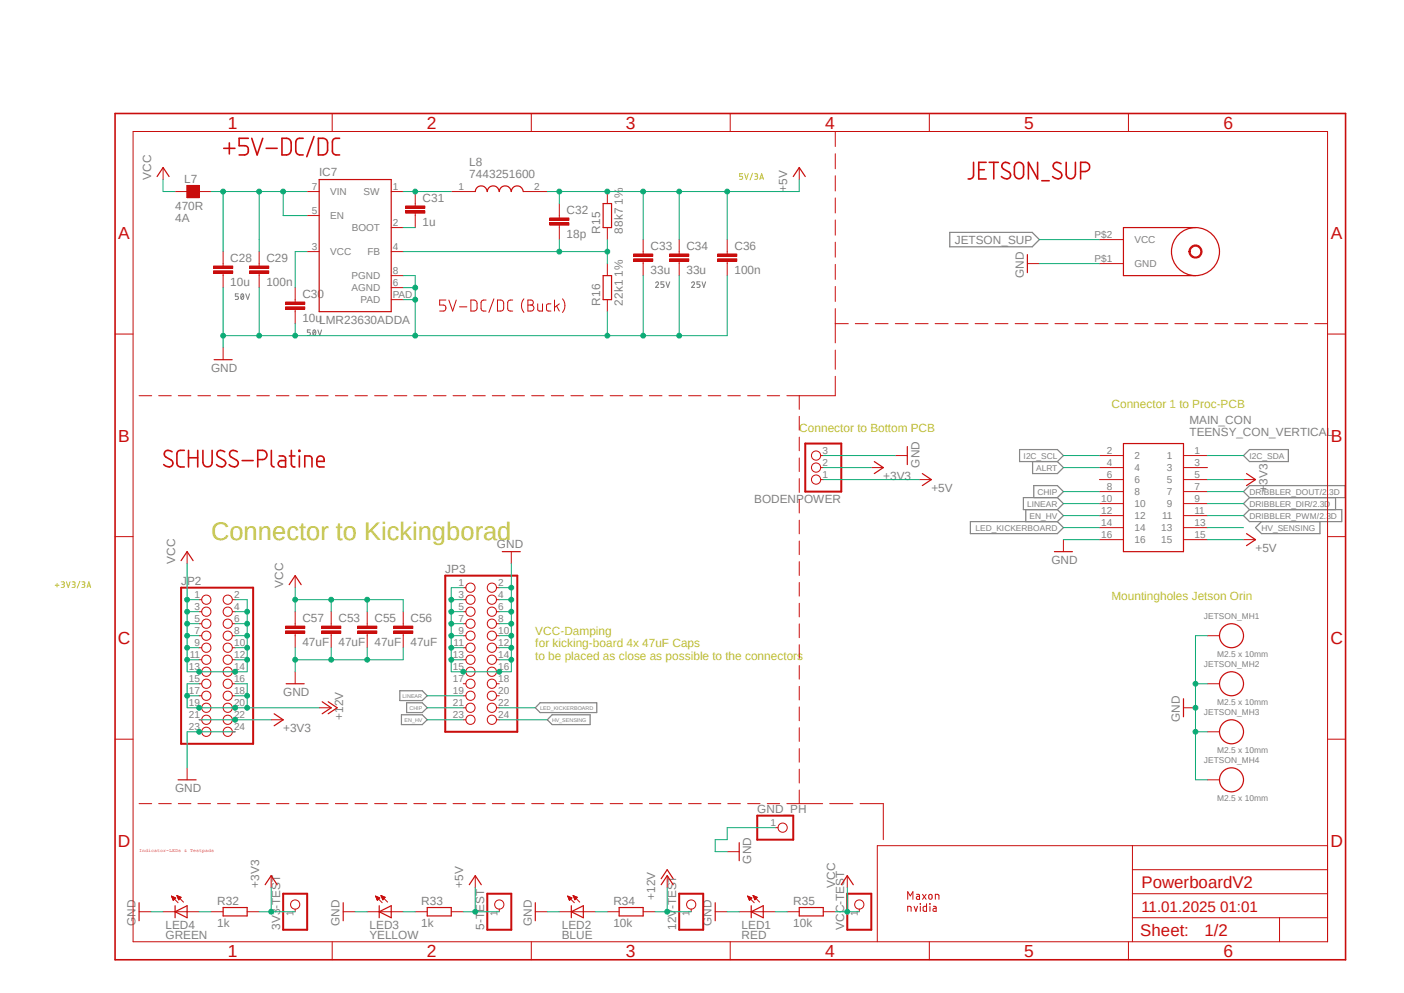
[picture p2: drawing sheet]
<svg xmlns="http://www.w3.org/2000/svg" width="297mm" height="210mm" viewBox="0 0 297 210" stroke-linecap="round" stroke-linejoin="round" font-family="sans-serif">
<defs><g id="words">
<text font-size="5.4" fill="#c8c832" x="44.7" y="114.1">Connector to Kickingborad</text>
<g font-size="3.7" fill="#c90d0c">
<text x="48.2" y="27.2">1</text>
<text x="90.3" y="27.2">2</text>
<text x="132.4" y="27.2">3</text>
<text x="174.5" y="27.2">4</text>
<text x="216.7" y="27.2">5</text>
<text x="258.8" y="27.2">6</text>
<text x="25" y="50.5">A</text>
<text x="281.5" y="50.5">A</text>
<text x="25" y="93.4">B</text>
<text x="281.5" y="93.4">B</text>
<text x="24.9" y="136.2">C</text>
<text x="281.4" y="136.2">C</text>
<text x="24.9" y="179.1">D</text>
<text x="281.4" y="179.1">D</text>
<text x="48.2" y="202.4">1</text>
<text x="90.3" y="202.4">2</text>
<text x="132.4" y="202.4">3</text>
<text x="174.5" y="202.4">4</text>
<text x="216.7" y="202.4">5</text>
<text x="258.8" y="202.4">6</text>
</g>
<g font-size="3.6" fill="#c90d0c">
<text x="241.5" y="187.8">PowerboardV2</text>
<text x="254.8" y="197.9">1/2</text>
<text x="241.2" y="198">Sheet:</text>
</g>
<text font-size="3.2" fill="#c90d0c" x="241.5" y="192.8">11.01.2025 01:01</text>
<g font-size="2.5" fill="#808080">
<text x="99.3" y="35.1">L8</text>
<text x="32" y="38" transform="rotate(-90 32 38)">VCC</text>
<text x="38.9" y="38.6">L7</text>
<text x="67.5" y="37.2">IC7</text>
<text x="99.3" y="37.6">7443251600</text>
<text x="166.5" y="40.5" transform="rotate(-90 166.5 40.5)">+5V</text>
<text x="37" y="46.9">4A</text>
<text x="37" y="44.3">470R</text>
<text x="89.4" y="47.8">1u</text>
<text x="89.4" y="42.7">C31</text>
<text x="119.8" y="45.2">C32</text>
<text x="119.8" y="50.3">18p</text>
<text x="127" y="49.4" transform="rotate(-90 127 49.4)">R15</text>
<text x="131.8" y="49.4" transform="rotate(-90 131.8 49.4)">88k7 1%</text>
<text x="137.6" y="52.8">C33</text>
<text x="145.2" y="52.8">C34</text>
<text x="155.4" y="52.8">C36</text>
<text x="202" y="51.6">JETSON_SUP</text>
<text x="48.7" y="55.4">C28</text>
<text x="56.3" y="55.4">C29</text>
<text x="137.6" y="57.9">33u</text>
<text x="145.2" y="57.9">33u</text>
<text x="155.4" y="57.9">100n</text>
<text x="216.6" y="58.8" transform="rotate(-90 216.6 58.8)">GND</text>
<text x="48.7" y="60.5">10u</text>
<text x="56.3" y="60.5">100n</text>
<text x="64" y="63">C30</text>
<text x="127" y="64.6" transform="rotate(-90 127 64.6)">R16</text>
<text x="131.8" y="64.6" transform="rotate(-90 131.8 64.6)">22k1 1%</text>
<text x="64" y="68.1">10uLMR23630ADDA</text>
<text x="44.7" y="78.6">GND</text>
<text x="251.6" y="89.7">MAIN_CON</text>
<text x="251.6" y="92.2">TEENSY_CON_VERTICAL</text>
<text x="186.9" y="101.4">+3V3</text>
<text x="194.5" y="98.9" transform="rotate(-90 194.5 98.9)">GND</text>
<text x="159.6" y="106.4">BODENPOWER</text>
<text x="197" y="104">+5V</text>
<text x="268.1" y="104" transform="rotate(-90 268.1 104)">+3V3</text>
<text x="37" y="119.2" transform="rotate(-90 37 119.2)">VCC</text>
<text x="105.1" y="115.9">GND</text>
<text x="222.4" y="119.2">GND</text>
<text x="265.6" y="116.7">+5V</text>
<text x="38.3" y="123.7">JP2</text>
<text x="59.9" y="124.3" transform="rotate(-90 59.9 124.3)">VCC</text>
<text x="94.2" y="121.1">JP3</text>
<text x="64" y="131.5">C57</text>
<text x="71.6" y="131.5">C53</text>
<text x="79.2" y="131.5">C55</text>
<text x="86.8" y="131.5">C56</text>
<text x="64" y="136.6">47uF</text>
<text x="71.6" y="136.6">47uF</text>
<text x="79.2" y="136.6">47uF</text>
<text x="86.8" y="136.6">47uF</text>
<text x="59.9" y="147.2">GND</text>
<text x="59.9" y="154.8">+3V3</text>
<text x="72.6" y="152.2" transform="rotate(-90 72.6 152.2)">+12V</text>
<text x="249.6" y="152.7" transform="rotate(-90 249.6 152.7)">GND</text>
<text x="37" y="167.4">GND</text>
<text x="160.2" y="171.9">GND_PH</text>
<text x="158.9" y="182.7" transform="rotate(-90 158.9 182.7)">GND</text>
<text x="45.9" y="191.3">R32</text>
<text x="54.8" y="187.8" transform="rotate(-90 54.8 187.8)">+3V3</text>
<text x="89.1" y="191.3">R33</text>
<text x="98" y="187.8" transform="rotate(-90 98 187.8)">+5V</text>
<text x="129.8" y="191.3">R34</text>
<text x="138.6" y="190.3" transform="rotate(-90 138.6 190.3)">+12V</text>
<text x="167.8" y="191.3">R35</text>
<text x="176.7" y="187.8" transform="rotate(-90 176.7 187.8)">VCC</text>
<text x="28.7" y="195.9" transform="rotate(-90 28.7 195.9)">GND</text>
<text x="35" y="196.4">LED4</text>
<text x="45.9" y="196.1">1k</text>
<text x="59.3" y="196.6" transform="rotate(-90 59.3 196.6)">3V3-TEST</text>
<text x="71.8" y="195.9" transform="rotate(-90 71.8 195.9)">GND</text>
<text x="78.2" y="196.4">LED3</text>
<text x="89.1" y="196.1">1k</text>
<text x="102.4" y="196.6" transform="rotate(-90 102.4 196.6)">5-TEST</text>
<text x="112.5" y="195.9" transform="rotate(-90 112.5 195.9)">GND</text>
<text x="118.8" y="196.4">LED2</text>
<text x="129.8" y="196.1">10k</text>
<text x="143" y="196.6" transform="rotate(-90 143 196.6)">12V-TEST</text>
<text x="150.5" y="195.9" transform="rotate(-90 150.5 195.9)">GND</text>
<text x="156.9" y="196.4">LED1</text>
<text x="167.8" y="196.1">10k</text>
<text x="178.6" y="196.6" transform="rotate(-90 178.6 196.6)">VCC-TEST</text>
<text x="35" y="198.5">GREEN</text>
<text x="78.2" y="198.5">YELLOW</text>
<text x="118.8" y="198.5">BLUE</text>
<text x="156.9" y="198.5">RED</text>
</g>
<g font-size="2.5" fill="#c8c832">
<text x="235.1" y="86.2">Connector 1 to Proc-PCB</text>
<text x="169.1" y="91.3">Connector to Bottom PCB</text>
<text x="235.1" y="126.8">Mountingholes Jetson Orin</text>
<text x="113.2" y="134.2">VCC-Damping</text>
<text x="113.2" y="136.9">for kicking-board 4x 47uF Caps</text>
<text x="113.2" y="139.5">to be placed as close as possible to the connectors</text>
</g>
<g font-size="2.1" fill="#808080">
<text x="66" y="40.2">7</text>
<text x="69.8" y="41.3">VIN</text>
<text x="76.9" y="41.3">SW</text>
<text x="83.1" y="40.2">1</text>
<text x="97" y="40.2">1</text>
<text x="113" y="40.2">2</text>
<text x="66" y="45.3">5</text>
<text x="69.8" y="46.4">EN</text>
<text x="83.1" y="47.8">2</text>
<text x="66" y="52.9">3</text>
<text x="69.8" y="54">VCC</text>
<text x="74.4" y="48.9">BOOT</text>
<text x="77.7" y="54">FB</text>
<text x="83.1" y="52.9">4</text>
<text x="231.6" y="50.3">P$2</text>
<text x="240" y="51.4">VCC</text>
<text x="74.3" y="59.1">PGND</text>
<text x="83.1" y="58">8</text>
<text x="231.6" y="55.4">P$1</text>
<text x="240" y="56.5">GND</text>
<text x="74.3" y="61.6">AGND</text>
<text x="76.3" y="64.1">PAD</text>
<text x="83.1" y="60.5">6</text>
<text x="83.1" y="63">PAD</text>
<text x="174" y="101.1">1</text>
<text x="174" y="98.6">2</text>
<text x="174" y="96">3</text>
<text x="234.1" y="96">2</text>
<text x="234.1" y="98.6">4</text>
<text x="234.1" y="101.1">6</text>
<text x="240" y="97.1">2</text>
<text x="240" y="99.7">4</text>
<text x="246.8" y="97.1">1</text>
<text x="246.8" y="99.7">3</text>
<text x="252.7" y="96">1</text>
<text x="252.7" y="98.6">3</text>
<text x="252.7" y="101.1">5</text>
<text x="233" y="106.2">10</text>
<text x="234.1" y="103.6">8</text>
<text x="240" y="102.2">6</text>
<text x="240" y="104.7">8</text>
<text x="240" y="107.3">10</text>
<text x="246.8" y="102.2">5</text>
<text x="246.8" y="104.7">7</text>
<text x="246.8" y="107.3">9</text>
<text x="252.7" y="103.6">7</text>
<text x="252.7" y="106.2">9</text>
<text x="233" y="108.7">12</text>
<text x="233" y="111.3">14</text>
<text x="233" y="113.8">16</text>
<text x="240" y="109.8">12</text>
<text x="240" y="112.4">14</text>
<text x="245.7" y="112.4">13</text>
<text x="245.8" y="109.8">11</text>
<text x="252.7" y="108.7">11</text>
<text x="252.7" y="111.3">13</text>
<text x="252.7" y="113.8">15</text>
<text x="240" y="114.9">16</text>
<text x="245.7" y="114.9">15</text>
<text x="97" y="124">1</text>
<text x="105.4" y="124">2</text>
<text x="41.1" y="126.5">1</text>
<text x="41.1" y="129">3</text>
<text x="41.1" y="131.6">5</text>
<text x="49.5" y="126.5">2</text>
<text x="49.5" y="129">4</text>
<text x="49.5" y="131.6">6</text>
<text x="97" y="126.5">3</text>
<text x="97" y="129">5</text>
<text x="97" y="131.6">7</text>
<text x="105.4" y="126.5">4</text>
<text x="105.4" y="129">6</text>
<text x="105.4" y="131.6">8</text>
<text x="41.1" y="134.1">7</text>
<text x="41.1" y="136.7">9</text>
<text x="49.5" y="134.1">8</text>
<text x="49.5" y="136.7">10</text>
<text x="96" y="136.7">11</text>
<text x="97" y="134.1">9</text>
<text x="105.4" y="134.1">10</text>
<text x="105.4" y="136.7">12</text>
<text x="40" y="141.7">13</text>
<text x="40.1" y="139.1">11</text>
<text x="49.5" y="141.7">14</text>
<text x="49.5" y="139.1">12</text>
<text x="95.8" y="139.1">13</text>
<text x="95.8" y="141.7">15</text>
<text x="105.4" y="139.1">14</text>
<text x="105.4" y="141.7">16</text>
<text x="40" y="144.2">15</text>
<text x="40" y="146.8">17</text>
<text x="40" y="149.3">19</text>
<text x="49.5" y="144.2">16</text>
<text x="49.5" y="146.8">18</text>
<text x="49.5" y="149.3">20</text>
<text x="95.8" y="144.2">17</text>
<text x="95.8" y="146.8">19</text>
<text x="95.8" y="149.3">21</text>
<text x="105.4" y="144.2">18</text>
<text x="105.4" y="146.8">20</text>
<text x="105.4" y="149.3">22</text>
<text x="40" y="151.8">21</text>
<text x="40" y="154.4">23</text>
<text x="49.5" y="151.8">22</text>
<text x="49.5" y="154.4">24</text>
<text x="95.8" y="151.8">23</text>
<text x="105.4" y="151.8">24</text>
<text x="163" y="174.7">1</text>
<text x="62.1" y="193.8" transform="rotate(-90 62.1 193.8)">1</text>
<text x="105.2" y="193.8" transform="rotate(-90 105.2 193.8)">1</text>
<text x="145.9" y="193.8" transform="rotate(-90 145.9 193.8)">1</text>
<text x="181.4" y="193.8" transform="rotate(-90 181.4 193.8)">1</text>
</g>
<g font-size="1.8" fill="#808080">
<text x="216.5" y="97">I2C_SCL</text>
<text x="219.2" y="99.5">ALRT</text>
<text x="264.3" y="97">I2C_SDA</text>
<text x="217.3" y="107.1">LINEAR</text>
<text x="219.5" y="104.6">CHIP</text>
<text x="264.3" y="104.6">DRIBBLER_DOUT/2.3D</text>
<text x="264.3" y="107.1">DRIBBLER_DIR/2.3D</text>
<text x="206.4" y="112.2">LED_KICKERBOARD</text>
<text x="217.8" y="109.7">EN_HV</text>
<text x="264.3" y="109.7">DRIBBLER_PWM/2.3D</text>
<text x="266.9" y="112.2">HV_SENSING</text>
<text x="254.7" y="130.9">JETSON_MH1</text>
<text x="254.7" y="141.1">JETSON_MH2</text>
<text x="257.5" y="139">M2.5 x 10mm</text>
<text x="257.5" y="149.2">M2.5 x 10mm</text>
<text x="254.7" y="151.2">JETSON_MH3</text>
<text x="254.7" y="161.4">JETSON_MH4</text>
<text x="257.5" y="159.3">M2.5 x 10mm</text>
<text x="257.5" y="169.5">M2.5 x 10mm</text>
</g>
<g font-size="1.1" fill="#808080">
<text x="85.2" y="147.5">LINEAR</text>
<text x="85.6" y="152.6">EN_HV</text>
<text x="86.6" y="150.1">CHIP</text>
<text x="114.3" y="150.1">LED_KICKERBOARD</text>
<text x="116.8" y="152.6">HV_SENSING</text>
</g>
<text font-size="1.1" fill="#c90d0c" x="29.4" y="180.1">Indicator-LEDs &amp; Testpads</text>
</g></defs>
<path d="M285 14.8l-276.6 94.4M8.4 109.2l276.6 94.3" fill="none" stroke="#fff" stroke-width=".21"/>
<g fill="none" stroke="#c8c832" stroke-width=".21">
<path d="M157.1 36.7h-.6v.6h.5l.1 .2-.1 .4h-.5M157.5 36.7l.4 1.2 .4-1.2M159.2 36.6l-.5 1.5M159.6 36.7h.4l.3 .3-.1 .2-.4 .1M160 37.3l.2 .1v.4l-.6 .1M160.7 37.9l.4-1.2 .4 1.2M160.8 37.6h.6M11.7 123.8h.8M12.1 123.4v.8M13 123.1l.6 .1-.1 .3-.4 .1M13.3 123.6l.2 .1a.31 .31 0 0 1 .1 .3 .31 .31 0 0 1-.3 .2h-.3M14.1 123.1l.3 1.1 .4-1.1"/>
<path d="M15.2 123.1h.5l.2 .1-.1 .3-.4 .1M15.6 123.6l.1 .1a.31 .31 0 0 1 .2 .3 .31 .31 0 0 1-.3 .2h-.4M16.9 122.9l-.6 1.5M17.3 123.1l.6 .1v.3l-.5 .1M17.7 123.6l.2 .1v.4l-.6 .1M18.4 124.2l.4-1.1 .4 1.1M18.5 124h.6"/>
</g>
<g fill="none" stroke="#808080" stroke-width=".21">
<path d="M138.7 59.9l.2-.3h.3l.1 .4-.6 .8h.6M140.5 59.6h-.7v.5l.5 .1 .2 .2-.2 .3-.5 .1M140.9 59.6l.4 1.2 .4-1.2M146.3 59.9l.2-.3h.3l.1 .4-.6 .8h.6M148.1 59.6h-.7v.5l.6 .1 .1 .2-.1 .3-.6 .1M148.5 59.6l.4 1.2 .4-1.2M50.4 62.1h-.6v.6l.6 .1v.4l-.6 .1M51.1 62.2a.6 .6 0 0 1 .5 .5 .6 .6 0 0 1-.3 .6l-.3-.1-.1-.5zM51.5 62.4l-.5 .7M52 62.1l.4 1.2 .4-1.2M65.7 69.8h-.7v.5h.5l.2 .2-.2 .4-.5 .1M66.3 69.8a.6 .6 0 0 1 .6 .5 .6 .6 0 0 1-.4 .7l-.2-.2-.1-.4z"/>
<path d="M66.8 70l-.6 .7M67.2 69.8l.4 1.2 .4-1.2"/>
</g>
<g fill="none" stroke="#808080" stroke-width=".25">
<path d="M200.9 49.1h17.5l1.5 1.6-1.5 1.5h-17.5zM215.7 95.1h8l1.3 1.3-1.3 1.2h-8zM218.4 97.6v2.6h5.3l1.3-1.3-1.3-1.3M264.3 95.1h8.2v2.5h-8.2l-1.2-1.2zM205.3 110.3h18.4l1.3 1.3-1.3 1.3h-18.4zM217 107.8v2.5M218.7 105.2v-2.5h5l1.3 1.3-1.3 1.2M223.7 107.8l1.3 1.3-1.3 1.2M223.7 105.2h-7.2v2.6h7.2M223.7 105.2l1.3 1.3-1.3 1.3M263.1 104l1.2-1.3h20.3v2.5h-20.3zM264.3 107.8h19.5v2.5h-19.5l-1.2-1.2z"/>
<path d="M264.3 105.2l-1.2 1.3 1.2 1.3M266.9 110.3l-1.3 1.3 1.3 1.3h12.3v-2.6M282.5 105.2v2.6M84.6 146.1h4.7l1.1 1.1-1.1 1h-4.7zM84.9 151.2h4.4l1.1 1-1.1 1h-4.4zM86 148.6h3.3l1.1 1.1-1.1 1h-3.3zM114.3 148.6h11.9v2.1h-11.9l-1.1-1zM116.8 151.2h8v2h-8l-1-1z"/>
</g>
<g fill="none" stroke="#c90d0c" stroke-width=".21">
<path d="M28.2 27.8h252.6v171.4h-252.6zM70.3 24v3.8M112.4 24v3.8M154.5 24v3.8M176.7 27.8v3.2M176.7 32.5v3.2M176.7 37.2v3.2M196.6 24v3.8M238.7 24v3.8M47.2 55.8v.5M47.2 57.8v.5M65 45.6h2.5"/>
<path d="M65 53.2h2.5M65 40.5h2.5M82.8 48.1h2.5M82.8 53.2h2.5M82.8 58.3h2.5M82.8 40.5h2.5M176.7 41.9v3.1M176.7 46.5v3.2M176.7 51.2v3.2M176.7 55.9v3.2M24.3 70.7h3.9M82.8 60.8h2.5"/>
<path d="M82.8 63.4h2.5M94.3 63.5h-1.3v1h.8a.64 .64 0 0 1 .5 .7 .64 .64 0 0 1-.5 .6h-.8M95 63.5l.8 2.3 .7-2.3M97.2 64.9h1.6M99.6 63.5h.7a.74 .74 0 0 1 .6 .6v1.1a.65 .65 0 0 1-.6 .6h-.7zM102.8 63.5h-.8l-.2 .5v1.5l.3 .2 .7 .1M104.5 63.2l-1.1 2.9M105.2 63.5h.7a.65 .65 0 0 1 .7 .6v1.1a.59 .59 0 0 1-.7 .6h-.7zM108.5 63.5h-.6l-.4 .2-.1 1.6a.51 .51 0 0 0 .5 .5h.6M110.8 63.2a2.29 2.29 0 0 0 0 2.9M111.7 63.5h.6a.53 .53 0 0 1 .5 .5 .53 .53 0 0 1-.5 .5 .64 .64 0 0 1 .7 .7 .64 .64 0 0 1-.7 .6h-.6zM111.7 64.5h.6"/>
<path d="M113.7 64.3l.1 1.3 .3 .2h.7v-1.5M116.5 64.3h-.7l-.2 .3 .1 1 .8 .2M117.3 63.5v2.3M117.7 64.7l.6 1.1M118.3 64.3l-1 .7M119 63.2a2.29 2.29 0 0 1 0 2.9M176.7 79.6v4.1h-10.2M176.7 60.6v3.2M176.7 65.3v7.2M176.7 74v4.1M176.7 68.5h2.8M180.9 68.5h2.7"/>
<path d="M185.2 68.5h2.7M189.4 68.5h2.7M193.6 68.5h2.7M197.8 68.5h2.8M202.1 68.5h2.7M206.3 68.5h2.7M210.5 68.5h2.7M214.8 68.5h2.7M218.9 68.5h2.8M223.2 68.5h2.7M227.4 68.5h2.7M231.6 68.5h2.8"/>
<path d="M235.9 68.5h2.7M240.1 68.5h2.7M244.3 68.5h2.8M248.5 68.5h2.7M252.8 68.5h2.7M257 68.5h2.7M261.2 68.5h2.7M265.4 68.5h2.8M269.7 68.5h2.7M273.9 68.5h2.7M278.1 68.5h2.7M280.8 70.7h3.8"/>
<path d="M29.4 83.7h2.7M33.6 83.7h2.6M37.7 83.7h2.7M41.9 83.7h2.6M46 83.7h2.7M50.2 83.7h2.6M54.3 83.7h2.7M58.5 83.7h2.6M62.7 83.7h2.6M66.8 83.7h2.6M71 83.7h2.6M75.1 83.7h2.6"/>
<path d="M79.2 83.7h2.7M83.4 83.7h2.7M87.5 83.7h2.7M91.7 83.7h2.7M95.8 83.7h2.7M100 83.7h2.7M104.1 83.7h2.7M108.3 83.7h2.7M112.5 83.7h2.6M116.6 83.7h2.7M120.8 83.7h2.6M124.9 83.7h2.7"/>
<path d="M129.1 83.7h2.6M133.2 83.7h2.7M137.4 83.7h2.6M141.5 83.7h2.7M145.7 83.7h2.6M149.8 83.7h2.7M154 83.7h2.6M158.2 83.7h2.6M162.3 83.7h2.6M169.1 83.7v2.9M169.1 88.1v2.9M169.1 92.5v2.8"/>
<path d="M169.1 96.9v2.8M24.3 113.5h3.9M108.2 116.7v2.5M169.1 101.2v2.9M169.1 105.6v2.9M169.1 110v2.9M169.1 114.4v2.9M169.1 118.8v2.9M280.8 113.5h3.8M169.1 123.2v2.9M169.1 127.6v2.9M169.1 132v2.9"/>
<path d="M169.1 136.4v2.8M24.3 156.3h3.9M57.4 152.2h2.5M62.4 142.1v2.5M67.5 149.7h2.6M169.1 140.8v2.8M169.1 145.2v2.8M169.1 149.5v2.9M169.1 153.9v2.9M169.1 158.3v2.9M280.8 156.3h3.8M29.4 170h2.7"/>
<path d="M33.6 170h2.6M37.7 170h2.7M39.6 162.4v2.5M41.9 170h2.6M46 170h2.7M50.2 170h2.6M54.3 170h2.7M58.5 170h2.6M62.7 170h2.6M66.8 170h2.6M71 170h2.6M75.1 170h2.6"/>
<path d="M79.2 170h2.7M83.4 170h2.7M87.5 170h2.7M91.7 170h2.7M95.8 170h2.7M100 170h2.7M104.1 170h2.7M108.3 170h2.7M112.5 170h2.6M116.6 170h2.7M120.8 170h2.6M124.9 170h2.7"/>
<path d="M129.1 170h2.6M133.2 170h2.7M137.4 170h2.6M141.5 170h2.7M145.7 170h2.6M149.8 170h2.7M154 170h2.6M158.2 170h2.6M162.3 170h2.6M166.5 170h7.5M169.1 162.7v2.9M169.1 167.1v2.9"/>
<path d="M175.5 170h4.9M181.9 170h5v7.6M239.6 178.9v20.3M280.8 178.9h-95.2v20.3M70.3 199.2v3.8M112.4 199.2v3.8M154.5 199.2v3.8M196.6 199.2v3.8M238.7 199.2v3.8M239.6 194.1h41.2M239.6 189h41.2M239.6 183.9h41.2"/>
<path d="M270.7 194.1v5.1"/>
</g>
<g fill="none" stroke="#c90d0c" stroke-width=".34">
<path d="M24.3 24h260.3v179h-260.3zM47.3 31.4h2.4M48.5 30.2v2.4M52.5 29.3h-1.9v1.5h1.2a1 1 0 0 1 .8 1 1 1 0 0 1-.8 1h-1.2M53.3 29.3l1.1 3.5 1.2-3.5M56.3 31.4h2.3M59.6 29.3h1a.97 .97 0 0 1 1 .9v1.6a1.01 1.01 0 0 1-1 1h-1zM64.1 29.3h-.7a.79 .79 0 0 0-.8 .7v2a.88 .88 0 0 0 .8 .8h.7M66.4 28.9l-1.5 4.2M67.4 29.3a1.73 1.73 0 0 1 1.7 .3 3.9 3.9 0 0 1 .1 2.5l-.5 .6-1.3 .1zM71.8 29.3h-.7a.73 .73 0 0 0-.8 .7v2a.79 .79 0 0 0 .8 .8h.7M206 34.3v2.7a.87 .87 0 0 1-1.2 .8"/>
<path d="M207.1 35.9h1.1M208.6 34.3h-1.5v3.5h1.5M209.3 34.3h1.9M210.2 34.3v3.5M213.6 34.6a.91 .91 0 0 0-1.1-.2 .91 .91 0 0 0-.5 1 3.2 3.2 0 0 0 1.6 1.1 .89 .89 0 0 1-.2 1.3 .89 .89 0 0 1-1.2-.2l-.4-.3M214.8 34.7a.95 .95 0 0 1 1.1-.3 .95 .95 0 0 1 .6 .9v1.6a.97 .97 0 0 1-.9 .9 .97 .97 0 0 1-1-.9v-1.6zM219.5 34.3v3.5l-1.9-3.5v3.5M220.4 38.2h1.6M224.5 34.6a.91 .91 0 0 0-1.2-.3 .91 .91 0 0 0-.5 1.1l.2 .2a2.87 2.87 0 0 1 1.6 1.2 .81 .81 0 0 1-.3 .9 .81 .81 0 0 1-.9 .1l-.7-.5M225.6 34.3v2.6a.97 .97 0 0 0 .9 .9 .97 .97 0 0 0 1-.9v-2.6M228.6 36.3h1a.97 .97 0 0 0 .9-1 .97 .97 0 0 0-.9-1h-1v3.5M36.4 95.5a.91 .91 0 0 0-1.1-.2 .91 .91 0 0 0-.5 1l.1 .2a2.87 2.87 0 0 1 1.6 1.2 .81 .81 0 0 1-.2 .9 .81 .81 0 0 1-.9 .1l-.8-.4"/>
<path d="M39 95.2h-.8a.73 .73 0 0 0-.8 .8v2a.79 .79 0 0 0 .8 .8h.8M39.9 95.2v3.6M39.9 96.8h1.9M41.8 95.2v3.6M42.9 95.2v2.6a.97 .97 0 0 0 1 .9 .97 .97 0 0 0 1-.9v-2.6M47.5 95.5a.91 .91 0 0 0-1.1-.2 .91 .91 0 0 0-.5 1l.4 .4 1 .6a.81 .81 0 0 1 .3 1.1 .81 .81 0 0 1-1.1 .3l-.7-.4M50.2 95.5a.91 .91 0 0 0-1.1-.2 .91 .91 0 0 0-.5 1l.3 .4 1.1 .6a.81 .81 0 0 1 .3 1.1 .81 .81 0 0 1-1.1 .3l-.7-.4M51.2 97.4h2.4M54.5 97.2h1a.97 .97 0 0 0 1-1 .97 .97 0 0 0-1-1h-1v3.6M57.4 95.2v3a.58 .58 0 0 0 .6 .6M59.1 96.4h.7a.58 .58 0 0 1 .6 .6v1.8h-.9a.68 .68 0 0 1-.7-.7 .68 .68 0 0 1 .7-.7h.9M61.2 96.4h1.2"/>
<path d="M61.6 95.2v3a.61 .61 0 0 0 .8 .6M63.2 95.2h.2v.3h-.2zM63.3 96.4v2.4M64.5 98.8v-2.4l1.2 .1 .3 .3v2M67 97.6h1.6a.82 .82 0 0 0-.6-1.1 .82 .82 0 0 0-1 .7v1a.58 .58 0 0 0 .6 .6h1"/>
</g>
<path d="M67.5 38h15.3v27.9h-15.3zM106.3 116.7h3.8M58 151l1.9 1.2-1.9 1.3M60.5 144.6h3.8M68.2 148.4l1.9 1.3-1.9 1.3M69.4 148.4l1.9 1.3-1.9 1.3M37.7 164.9h3.8" fill="none" stroke="#c90d0c" stroke-width=".25"/>
<path d="M45.2 57.3h4v.5h-4z" fill-rule="evenodd" fill="#c90d0c"/>
<path d="M45.2 57.3h4v.5h-4z" fill="none" stroke="#c90d0c" stroke-width=".21"/>
<path d="M45.2 56.3h4v.5h-4z" fill-rule="evenodd" fill="#c90d0c"/>
<path d="M39.6 40.5h2.5M45.2 56.3h4v.5h-4zM47.2 53.2v2.6M47.2 58.3v2.5" fill="none" stroke="#c90d0c" stroke-width=".21"/>
<path d="M39.6 39.2h2.5v2.6h-2.5z" fill="none" stroke="#c90d0c" stroke-width=".25"/>
<path d="M39.6 39.2h2.5v2.6h-2.5z" fill-rule="evenodd" fill="#c90d0c"/>
<path d="M39.6 39.2h2.5v2.6h-2.5zM37 40.5h2.6M42.1 40.5h2.6M54.8 55.8v.5M54.8 57.8v.5" fill="none" stroke="#c90d0c" stroke-width=".21"/>
<path d="M52.8 57.3h4.1v.5h-4.1z" fill-rule="evenodd" fill="#c90d0c"/>
<path d="M52.8 57.3h4.1v.5h-4.1z" fill="none" stroke="#c90d0c" stroke-width=".21"/>
<path d="M52.8 56.3h4.1v.5h-4.1z" fill-rule="evenodd" fill="#c90d0c"/>
<path d="M52.8 56.3h4.1v.5h-4.1zM54.8 53.2v2.6M54.8 58.3v2.5M62.4 63.4v.5M62.4 65.4v.5" fill="none" stroke="#c90d0c" stroke-width=".21"/>
<path d="M60.4 64.9h4.1v.5h-4.1z" fill-rule="evenodd" fill="#c90d0c"/>
<path d="M60.4 64.9h4.1v.5h-4.1z" fill="none" stroke="#c90d0c" stroke-width=".21"/>
<path d="M60.4 63.9h4.1v.5h-4.1z" fill-rule="evenodd" fill="#c90d0c"/>
<path d="M87.8 43.1v.5M87.8 45.1v.5M47.2 73.5v2.6M60.4 63.9h4.1v.5h-4.1zM62.4 60.8v2.6M62.4 65.9v2.6" fill="none" stroke="#c90d0c" stroke-width=".21"/>
<path d="M45.3 76.1h3.8" fill="none" stroke="#c90d0c" stroke-width=".25"/>
<path d="M85.8 44.6h4.1v.5h-4.1z" fill-rule="evenodd" fill="#c90d0c"/>
<path d="M85.8 44.6h4.1v.5h-4.1z" fill="none" stroke="#c90d0c" stroke-width=".21"/>
<path d="M85.8 43.6h4.1v.5h-4.1z" fill-rule="evenodd" fill="#c90d0c"/>
<path d="M85.8 43.6h4.1v.5h-4.1zM87.8 40.5v2.6M87.8 45.6v2.5M118.3 45.6v.5M118.3 47.6v.5" fill="none" stroke="#c90d0c" stroke-width=".21"/>
<path d="M116.3 47.1h4.1v.5h-4.1z" fill-rule="evenodd" fill="#c90d0c"/>
<path d="M116.3 47.1h4.1v.5h-4.1z" fill="none" stroke="#c90d0c" stroke-width=".21"/>
<path d="M116.3 46.1h4.1v.5h-4.1z" fill-rule="evenodd" fill="#c90d0c"/>
<path d="M95.5 40.5h5M110.7 40.5h5.1M116.3 46.1h4.1v.5h-4.1zM118.3 43.1v2.5M118.3 48.1v2.6M128.5 40.5v2.6M128.5 48.1v2.6M128.5 55.8v2.5M136.1 53.2v.5M136.1 55.2v.6M128.5 63.4v2.5" fill="none" stroke="#c90d0c" stroke-width=".21"/>
<path d="M100.5 40.5a1.27 1.27 0 0 1 1.3-1.2 1.27 1.27 0 0 1 1.3 1.2 1.27 1.27 0 0 1 1.3-1.2 1.27 1.27 0 0 1 1.2 1.2 1.27 1.27 0 0 1 1.3-1.2 1.27 1.27 0 0 1 1.3 1.2 1.27 1.27 0 0 1 1.2-1.2 1.27 1.27 0 0 1 1.3 1.2M127.6 43.1h1.8v5h-1.8zM127.6 58.3h1.8v5.1h-1.8z" fill="none" stroke="#c90d0c" stroke-width=".25"/>
<path d="M134 54.7h4.1v.5h-4.1z" fill-rule="evenodd" fill="#c90d0c"/>
<path d="M134 54.7h4.1v.5h-4.1z" fill="none" stroke="#c90d0c" stroke-width=".21"/>
<path d="M134 53.7h4.1v.5h-4.1z" fill-rule="evenodd" fill="#c90d0c"/>
<path d="M134 53.7h4.1v.5h-4.1zM136.1 50.7v2.5M136.1 55.8v2.5M143.7 53.2v.5M143.7 55.2v.6" fill="none" stroke="#c90d0c" stroke-width=".21"/>
<path d="M141.6 54.7h4.1v.5h-4.1z" fill-rule="evenodd" fill="#c90d0c"/>
<path d="M141.6 54.7h4.1v.5h-4.1z" fill="none" stroke="#c90d0c" stroke-width=".21"/>
<path d="M141.6 53.7h4.1v.5h-4.1z" fill-rule="evenodd" fill="#c90d0c"/>
<path d="M141.6 53.7h4.1v.5h-4.1zM143.7 50.7v2.5M143.7 55.8v2.5M153.8 53.2v.5M153.8 55.2v.6" fill="none" stroke="#c90d0c" stroke-width=".21"/>
<path d="M151.8 54.7h4.1v.5h-4.1z" fill-rule="evenodd" fill="#c90d0c"/>
<path d="M151.8 54.7h4.1v.5h-4.1z" fill="none" stroke="#c90d0c" stroke-width=".21"/>
<path d="M151.8 53.7h4.1v.5h-4.1z" fill-rule="evenodd" fill="#c90d0c"/>
<g fill="none" stroke="#c90d0c" stroke-width=".21">
<path d="M169.1 35.4v2.6M151.8 53.7h4.1v.5h-4.1zM153.8 50.7v2.5M153.8 55.8v2.5M232.6 55.8h5.1M232.6 50.7h5.1M173.6 96.4h.6M173.6 98.9h.6M184.3 98.9h2.6M189.4 96.4h2.5M232.6 96.4h5.1M232.6 98.9h5.1"/>
<path d="M250.4 96.4h5M250.4 98.9h5M173.6 101.4h.6M194.5 101.4h2.5M225 114.1v2.6M232.6 101.4h5.1M232.6 104h5.1M232.6 106.5h5.1M232.6 109.1h5.1M232.6 111.6h5.1M232.6 114.1h5.1M250.4 101.4h5"/>
<path d="M250.4 104h5M250.4 106.5h5M250.4 109.1h5M250.4 111.6h5M250.4 114.1h5M263.1 101.4h2.5M263.1 114.1h2.5M255.4 134.5h2.6M250.4 149.7h2.5M255.4 154.8h2.6M255.4 144.6h2.6M255.4 164.9h2.6"/>
<circle cx="172.6" cy="98.9" r=".98"/>
<circle cx="172.6" cy="96.3" r=".98"/>
<circle cx="172.6" cy="101.4" r=".98"/>
</g>
<g fill="none" stroke="#c90d0c" stroke-width=".25">
<path d="M167.8 37.3l1.3-1.9 1.2 1.9M252.9 48.1h-15.2v10.2h15.2M185 97.6l1.9 1.3-1.9 1.3M191.9 94.4v3.9M237.7 93.8h12.7v22.9h-12.7zM195.1 100.2l1.9 1.2-1.9 1.3M223.1 116.7h3.8M263.7 100.2l1.9 1.2-1.9 1.3M263.7 112.9l1.9 1.2-1.9 1.3M250.4 147.8v3.8"/>
<circle cx="252.9" cy="53.2" r="5.1"/>
<circle cx="260.5" cy="134.5" r="2.54"/>
<circle cx="260.5" cy="144.6" r="2.54"/>
<circle cx="260.5" cy="154.8" r="2.54"/>
<circle cx="260.5" cy="164.9" r="2.54"/>
</g>
<path d="M170.3 93.8h7.7v10.2h-7.7z" fill="none" stroke="#c90d0c" stroke-width=".42"/>
<path d="M251.8 52.3a1.39 1.39 0 0 1 2.3 .2 1.39 1.39 0 0 1-.8 2.1 1.39 1.39 0 0 1-1.8-1.4h.3a1.13 1.13 0 0 1 1.5-1.1 1.13 1.13 0 0 1 .4 1.8 1.13 1.13 0 0 1-1.9-.3v-.4h-.3z" fill-rule="evenodd" fill="#c90d0c"/>
<g fill="none" stroke="#c90d0c" stroke-width=".21">
<path d="M217.3 55.8h2.6M251.8 52.3a1.39 1.39 0 0 1 2.3 .2 1.39 1.39 0 0 1-.8 2.1 1.39 1.39 0 0 1-1.8-1.4h.3a1.13 1.13 0 0 1 1.5-1.1 1.13 1.13 0 0 1 .4 1.8 1.13 1.13 0 0 1-1.9-.3v-.4h-.3zM70.1 131.9v.5M70.1 133.9v.6M164 175h.6M29.4 192.8h2.6M57.4 185.2v2.5M72.6 192.8h2.5M100.5 185.2v2.5M113.2 192.8h2.6M141.1 185.2v2.5M151.3 192.8h2.5"/>
<path d="M153.8 180.1h2.6M179.2 185.2v2.5"/>
<circle cx="165.6" cy="175" r=".98"/>
</g>
<path d="M217.3 53.8v3.9M156.4 178.2v3.8M29.4 190.9v3.8M56.1 187.1l1.3-1.9 1.2 1.9M72.6 190.9v3.8M99.3 187.1l1.2-1.9 1.3 1.9M113.2 190.9v3.8M139.9 187.1l1.2-1.9 1.3 1.9M139.9 185.8l1.2-1.9 1.3 1.9M151.3 190.9v3.8M178 187.1l1.2-1.9 1.3 1.9" fill="none" stroke="#c90d0c" stroke-width=".25"/>
<path d="M160.2 172.5h7.6v5.1h-7.6z" fill="none" stroke="#c90d0c" stroke-width=".42"/>
<path d="M68 133.4h4.1v.5h-4.1z" fill-rule="evenodd" fill="#c90d0c"/>
<path d="M68 133.4h4.1v.5h-4.1z" fill="none" stroke="#c90d0c" stroke-width=".21"/>
<path d="M68 132.4h4.1v.5h-4.1z" fill-rule="evenodd" fill="#c90d0c"/>
<path d="M68 132.4h4.1v.5h-4.1zM70.1 129.4v2.5M70.1 134.5v2.5M77.7 131.9v.5M77.7 133.9v.6" fill="none" stroke="#c90d0c" stroke-width=".21"/>
<path d="M75.6 133.4h4.1v.5h-4.1z" fill-rule="evenodd" fill="#c90d0c"/>
<path d="M75.6 133.4h4.1v.5h-4.1z" fill="none" stroke="#c90d0c" stroke-width=".21"/>
<path d="M75.6 132.4h4.1v.5h-4.1z" fill-rule="evenodd" fill="#c90d0c"/>
<path d="M75.6 132.4h4.1v.5h-4.1zM77.7 129.4v2.5M77.7 134.5v2.5M85.3 131.9v.5M85.3 133.9v.6" fill="none" stroke="#c90d0c" stroke-width=".21"/>
<path d="M83.3 133.4h4v.5h-4z" fill-rule="evenodd" fill="#c90d0c"/>
<path d="M83.3 133.4h4v.5h-4z" fill="none" stroke="#c90d0c" stroke-width=".21"/>
<path d="M83.3 132.4h4v.5h-4z" fill-rule="evenodd" fill="#c90d0c"/>
<path d="M62.4 131.9v.5M62.4 133.9v.6M83.3 132.4h4v.5h-4zM85.3 129.4v2.5M85.3 134.5v2.5" fill="none" stroke="#c90d0c" stroke-width=".21"/>
<path d="M60.4 133.4h4.1v.5h-4.1z" fill-rule="evenodd" fill="#c90d0c"/>
<path d="M60.4 133.4h4.1v.5h-4.1z" fill="none" stroke="#c90d0c" stroke-width=".21"/>
<path d="M60.4 132.4h4.1v.5h-4.1z" fill-rule="evenodd" fill="#c90d0c"/>
<g fill="none" stroke="#c90d0c" stroke-width=".21">
<path d="M34.5 35.4v2.6M39.6 116.7v2.5M42.1 126.8h.6M42.1 129.4h.6M42.1 131.9h.6M42.1 134.5h.6M42.1 137h.6M42.1 139.5h.6M49.2 126.8h.5M49.2 129.4h.5M49.2 131.9h.5M49.2 134.5h.5"/>
<path d="M49.2 137h.5M49.2 139.5h.5M60.4 132.4h4.1v.5h-4.1zM62.4 121.8v2.5M62.4 129.4v2.5M62.4 134.5v2.5M98 126.8h.6M98 129.4h.6M98 131.9h.6M98 134.5h.6M98 137h.6M98 139.5h.6"/>
<path d="M98 124.3h.6M105 126.8h.6M105 129.4h.6M105 131.9h.6M105 134.5h.6M105 137h.6M105 139.5h.6M105 124.3h.6M42.1 142.1h.6M42.1 144.6h.6M42.1 147.2h.6M42.1 149.7h.6"/>
<path d="M42.1 152.2h.6M42.1 154.8h.6M49.2 142.1h.5M49.2 144.6h.5M49.2 147.2h.5M49.2 149.7h.5M49.2 152.2h.5M49.2 154.8h.5M98 142.1h.6M98 144.6h.6M98 147.2h.6M98 149.7h.6"/>
<path d="M98 152.2h.6M105 142.1h.6M105 144.6h.6M105 147.2h.6M105 149.7h.6M105 152.2h.6M34.5 192.8h7.6M36.3 189.6h.1M36.3 189.5l1.4 1.4M36.3 189.5l.9 .4-.5 .5zM36.3 189.7h.3M36.4 189.7h.4"/>
<path d="M36.4 189.8h.6M36.4 189.9h.8M36.5 190h.5M36.5 190.1h.5M36.6 190.3h.2M36.6 190.2h.3M36.6 190.4h.1M37.4 189.4l1.4 1.4M37.4 189.4l.9 .4-.5 .5M37.4 189.4l.4 .9M37.5 189.5h.1M37.5 189.7h.5"/>
<path d="M37.5 189.6h.3M37.5 189.7h.7M37.6 189.8h.7M37.6 189.9h.6M37.7 190h.4M37.7 190.1h.3M37.8 190.2h.1M37.8 190.3h.1M44.7 192.8h2.5M52.3 192.8h2.5M62.4 192.3v.5M77.7 192.8h7.6"/>
<path d="M79.5 189.6h.1M79.5 189.5l1.4 1.4M79.5 189.5l.8 .4-.5 .5M79.5 189.5l.3 .9M79.5 189.7h.3M79.5 189.7h.5M79.6 189.8h.6M79.6 189.9h.7M79.7 190.1h.4M79.7 190h.5M79.7 190.2h.4M79.8 190.3h.2"/>
<path d="M79.8 190.4h.1M80.6 189.5h.2M80.6 189.4l1.4 1.4M80.6 189.4l.9 .4-.5 .5M80.6 189.4l.4 .9M80.6 189.6h.4M80.7 189.7h.5M80.7 189.7h.7M80.8 189.8h.6M80.8 189.9h.5M80.9 190h.3M80.9 190.1h.3"/>
<path d="M80.9 190.2h.2M81 190.3h.1M87.8 192.8h2.6M95.5 192.8h2.5M105.6 192.3v.5M118.3 192.8h7.6M120.1 189.6h.1M120.1 189.5l1.4 1.4M120.1 189.5l.9 .4-.5 .5zM120.1 189.7h.3M120.2 189.7h.4M120.2 189.8h.6"/>
<path d="M120.3 190h.6M120.3 189.9h.6M120.3 190.1h.5M120.4 190.2h.3M120.4 190.3h.2M120.4 190.4h.1M121.2 189.5h.2M121.2 189.4l1.4 1.4M121.2 189.4l.9 .4-.5 .5M121.2 189.4l.4 .9M121.3 189.6h.3M121.3 189.7h.5"/>
<path d="M121.4 189.7h.6M121.4 189.8h.6M121.5 189.9h.5M121.5 190h.4M121.5 190.1h.3M121.6 190.3h.1M121.6 190.2h.1M128.5 192.8h2.5M136.1 192.8h2.5M146.2 192.3v.5M156.4 192.8h7.6M158.2 189.5l1.4 1.4"/>
<path d="M158.2 189.5l.8 .4-.5 .5M158.2 189.5l.3 .9M158.2 189.6h.1M158.2 189.7h.3M158.3 189.8h.6M158.3 189.7h.4M158.3 189.9h.7M158.4 190h.6M158.4 190.1h.5M158.5 190.2h.3M158.5 190.3h.2M158.5 190.4h.1"/>
<path d="M159.3 189.4l1.4 1.4M159.3 189.4l.9 .4-.5 .5M159.3 189.4l.4 .9M159.3 189.5h.2M159.4 189.6h.3M159.4 189.7h.5M159.5 189.7h.6M159.5 189.8h.6M159.6 189.9h.5M159.6 190.1h.3M159.6 190h.4M159.6 190.2h.2"/>
<path d="M159.7 190.3h.1M166.5 192.8h2.6M174.2 192.8h2.5M181.8 192.3v.5M192 192.7v-1l.7 .1v.9M192 190.2v-1.6l.6 .9 .5-.9v1.6M193.4 191.7l.4 1 .3-1M193.9 189.1l.6 .2v.9h-.6v-.5l.6-.1M194.6 191.1l.1 .1zM194.7 191.7v1M195.2 189.1l.7 1.1M195.9 189.1l-.7 1.1"/>
<path d="M196 191.1v1.6h-.5l-.2-.2v-.7l.7-.1M196.5 189.3a.37 .37 0 0 1 .4-.1 .37 .37 0 0 1 .3 .3v.4a.36 .36 0 0 1-.4 .3 .36 .36 0 0 1-.3-.3zM196.7 191.1l.1 .1zM196.7 191.7v1M197.4 191.7l.6 .1v.9h-.6v-.5l.6-.1M197.9 190.2v-1.1l.6 .1 .1 1"/>
<circle cx="43.6" cy="137" r=".98"/>
<circle cx="43.6" cy="139.5" r=".98"/>
<circle cx="43.6" cy="126.8" r=".98"/>
<circle cx="43.6" cy="134.4" r=".98"/>
<circle cx="43.6" cy="129.4" r=".98"/>
<circle cx="43.6" cy="131.9" r=".98"/>
<circle cx="48.2" cy="134.4" r=".98"/>
<circle cx="48.2" cy="139.5" r=".98"/>
<circle cx="48.2" cy="129.4" r=".98"/>
<circle cx="48.2" cy="131.9" r=".98"/>
<circle cx="48.2" cy="126.8" r=".98"/>
<circle cx="48.2" cy="137" r=".98"/>
<circle cx="99.5" cy="137" r=".98"/>
<circle cx="99.5" cy="124.3" r=".98"/>
<circle cx="99.5" cy="134.4" r=".98"/>
<circle cx="99.5" cy="139.5" r=".98"/>
<circle cx="99.5" cy="126.8" r=".98"/>
<circle cx="99.5" cy="129.4" r=".98"/>
<circle cx="99.5" cy="131.9" r=".98"/>
<circle cx="104.1" cy="139.5" r=".98"/>
<circle cx="104.1" cy="129.4" r=".98"/>
<circle cx="104.1" cy="137" r=".98"/>
<circle cx="104.1" cy="126.8" r=".98"/>
<circle cx="104.1" cy="134.4" r=".98"/>
<circle cx="104.1" cy="124.3" r=".98"/>
<circle cx="104.1" cy="131.9" r=".98"/>
<circle cx="43.6" cy="147.1" r=".98"/>
<circle cx="43.6" cy="152.2" r=".98"/>
<circle cx="43.6" cy="149.7" r=".98"/>
<circle cx="43.6" cy="142.1" r=".98"/>
<circle cx="43.6" cy="144.6" r=".98"/>
<circle cx="43.6" cy="154.8" r=".98"/>
<circle cx="48.2" cy="152.2" r=".98"/>
<circle cx="48.2" cy="147.1" r=".98"/>
<circle cx="48.2" cy="154.8" r=".98"/>
<circle cx="48.2" cy="142.1" r=".98"/>
<circle cx="48.2" cy="144.6" r=".98"/>
<circle cx="48.2" cy="149.7" r=".98"/>
<circle cx="99.5" cy="142.1" r=".98"/>
<circle cx="99.5" cy="144.6" r=".98"/>
<circle cx="99.5" cy="147.1" r=".98"/>
<circle cx="99.5" cy="149.7" r=".98"/>
<circle cx="99.5" cy="152.2" r=".98"/>
<circle cx="104.1" cy="144.6" r=".98"/>
<circle cx="104.1" cy="152.2" r=".98"/>
<circle cx="104.1" cy="147.1" r=".98"/>
<circle cx="104.1" cy="149.7" r=".98"/>
<circle cx="104.1" cy="142.1" r=".98"/>
<circle cx="62.4" cy="191.3" r=".98"/>
<circle cx="105.6" cy="191.3" r=".98"/>
<circle cx="146.2" cy="191.3" r=".98"/>
<circle cx="181.8" cy="191.3" r=".98"/>
</g>
<g fill="none" stroke="#c90d0c" stroke-width=".25">
<path d="M33.2 37.3l1.3-1.9 1.3 1.9M38.3 118.6l1.3-1.9 1.3 1.9M61.2 123.7l1.2-1.9 1.3 1.9M37 192.8l2.6-1.2v2.5zM37 191.6v2.5M47.2 191.9h5.1v1.8h-5.1zM80.2 192.8l2.6-1.2v2.5zM80.2 191.6v2.5M90.4 191.9h5.1v1.8h-5.1zM120.9 192.8l2.5-1.2v2.5zM120.9 191.6v2.5M131 191.9h5.1v1.8h-5.1z"/>
<path d="M158.9 192.8l2.6-1.2v2.5zM158.9 191.6v2.5M169.1 191.9h5.1v1.8h-5.1z"/>
</g>
<path d="M38.3 124.3h15.3v33h-15.3zM94.2 121.8h15.2v33h-15.2zM59.9 189h5.1v7.6h-5.1zM103.1 189h5.1v7.6h-5.1zM143.7 189h5.1v7.6h-5.1zM179.2 189h5.1v7.6h-5.1z" fill="none" stroke="#c90d0c" stroke-width=".42"/>
<path d="M95.5 137h2.5M98 134.5h-2.5v5h2.5" fill="none" stroke="#0dab76" stroke-width=".21"/>
<circle cx="95.5" cy="137" r=".51" fill="#0dab76"/>
<g fill="none" stroke="#0dab76" stroke-width=".21">
<path d="M95.5 139.5v2.6"/>
<circle cx="95.5" cy="137" r=".51"/>
</g>
<circle cx="95.5" cy="139.5" r=".51" fill="#0dab76"/>
<g fill="none" stroke="#0dab76" stroke-width=".21">
<path d="M105.6 137h2.6v5.1h-12.7M105.6 139.5h2.6"/>
<circle cx="95.5" cy="139.5" r=".51"/>
</g>
<circle cx="108.2" cy="139.5" r=".51" fill="#0dab76"/>
<g fill="none" stroke="#0dab76" stroke-width=".21">
<path d="M105.6 134.5h2.6v2.5"/>
<circle cx="108.2" cy="139.5" r=".51"/>
</g>
<circle cx="108.2" cy="137" r=".51" fill="#0dab76"/>
<circle cx="108.2" cy="137" r=".51" fill="none" stroke="#0dab76" stroke-width=".21"/>
<circle cx="108.2" cy="134.5" r=".51" fill="#0dab76"/>
<g fill="none" stroke="#0dab76" stroke-width=".21">
<path d="M108.2 119.2v15.3M98 131.9h-2.5v2.6"/>
<circle cx="108.2" cy="134.5" r=".51"/>
</g>
<circle cx="95.5" cy="134.5" r=".51" fill="#0dab76"/>
<g fill="none" stroke="#0dab76" stroke-width=".21">
<path d="M98 129.4h-2.5v2.5"/>
<circle cx="95.5" cy="134.5" r=".51"/>
</g>
<circle cx="95.5" cy="131.9" r=".51" fill="#0dab76"/>
<g fill="none" stroke="#0dab76" stroke-width=".21">
<path d="M105.6 129.4h2.6"/>
<circle cx="95.5" cy="131.9" r=".51"/>
</g>
<circle cx="108.2" cy="129.4" r=".51" fill="#0dab76"/>
<g fill="none" stroke="#0dab76" stroke-width=".21">
<path d="M105.6 131.9h2.6"/>
<circle cx="108.2" cy="129.4" r=".51"/>
</g>
<circle cx="108.2" cy="131.9" r=".51" fill="#0dab76"/>
<circle cx="108.2" cy="131.9" r=".51" fill="none" stroke="#0dab76" stroke-width=".21"/>
<circle cx="98" cy="142.1" r=".51" fill="#0dab76"/>
<circle cx="98" cy="142.1" r=".51" fill="none" stroke="#0dab76" stroke-width=".21"/>
<circle cx="105.6" cy="142.1" r=".51" fill="#0dab76"/>
<g fill="none" stroke="#0dab76" stroke-width=".21">
<path d="M98 124.3h-2.5v2.5"/>
<circle cx="105.6" cy="142.1" r=".51"/>
</g>
<circle cx="95.5" cy="129.4" r=".51" fill="#0dab76"/>
<g fill="none" stroke="#0dab76" stroke-width=".21">
<path d="M98 126.8h-2.5v2.6"/>
<circle cx="95.5" cy="129.4" r=".51"/>
</g>
<circle cx="95.5" cy="126.8" r=".51" fill="#0dab76"/>
<g fill="none" stroke="#0dab76" stroke-width=".21">
<path d="M105.6 124.3h2.6"/>
<circle cx="95.5" cy="126.8" r=".51"/>
</g>
<circle cx="108.2" cy="124.3" r=".51" fill="#0dab76"/>
<g fill="none" stroke="#0dab76" stroke-width=".21">
<path d="M105.6 126.8h2.6"/>
<circle cx="108.2" cy="124.3" r=".51"/>
</g>
<circle cx="108.2" cy="126.8" r=".51" fill="#0dab76"/>
<g fill="none" stroke="#0dab76" stroke-width=".21">
<path d="M49.7 154.8h-10.1v7.6"/>
<circle cx="108.2" cy="126.8" r=".51"/>
</g>
<circle cx="42.1" cy="154.8" r=".51" fill="#0dab76"/>
<g fill="none" stroke="#0dab76" stroke-width=".21">
<path d="M62.4 137v2.5h15.3v-2.5M70.1 137v2.5"/>
<circle cx="42.1" cy="154.8" r=".51"/>
</g>
<circle cx="70.1" cy="139.5" r=".51" fill="#0dab76"/>
<g fill="none" stroke="#0dab76" stroke-width=".21">
<path d="M85.3 137v2.5h-7.6"/>
<circle cx="70.1" cy="139.5" r=".51"/>
</g>
<circle cx="77.7" cy="139.5" r=".51" fill="#0dab76"/>
<g fill="none" stroke="#0dab76" stroke-width=".21">
<path d="M62.4 139.5v2.6"/>
<circle cx="77.7" cy="139.5" r=".51"/>
</g>
<circle cx="62.4" cy="139.5" r=".51" fill="#0dab76"/>
<g fill="none" stroke="#0dab76" stroke-width=".21">
<path d="M47.2 60.8v10.2h15.2v-2.5M54.8 60.8v10.2"/>
<circle cx="62.4" cy="139.5" r=".51"/>
</g>
<circle cx="54.8" cy="71" r=".51" fill="#0dab76"/>
<g fill="none" stroke="#0dab76" stroke-width=".21">
<path d="M47.2 71v2.5"/>
<circle cx="54.8" cy="71" r=".51"/>
</g>
<circle cx="47.2" cy="71" r=".51" fill="#0dab76"/>
<g fill="none" stroke="#0dab76" stroke-width=".21">
<path d="M62.4 71h25.4"/>
<circle cx="47.2" cy="71" r=".51"/>
</g>
<circle cx="62.4" cy="71" r=".51" fill="#0dab76"/>
<g fill="none" stroke="#0dab76" stroke-width=".21">
<path d="M85.3 63.4h2.5M87.8 60.8v10.2"/>
<circle cx="62.4" cy="71" r=".51"/>
</g>
<circle cx="87.8" cy="63.4" r=".51" fill="#0dab76"/>
<g fill="none" stroke="#0dab76" stroke-width=".21">
<path d="M87.8 58.3v2.5h-2.5"/>
<circle cx="87.8" cy="63.4" r=".51"/>
</g>
<circle cx="87.8" cy="60.8" r=".51" fill="#0dab76"/>
<g fill="none" stroke="#0dab76" stroke-width=".21">
<path d="M85.3 58.3h2.5M87.8 71h40.7"/>
<circle cx="87.8" cy="60.8" r=".51"/>
</g>
<circle cx="87.8" cy="71" r=".51" fill="#0dab76"/>
<g fill="none" stroke="#0dab76" stroke-width=".21">
<path d="M136.1 58.3v12.7h-7.6v-5.1"/>
<circle cx="87.8" cy="71" r=".51"/>
</g>
<circle cx="128.5" cy="71" r=".51" fill="#0dab76"/>
<g fill="none" stroke="#0dab76" stroke-width=".21">
<path d="M136.1 71h7.6"/>
<circle cx="128.5" cy="71" r=".51"/>
</g>
<circle cx="136.1" cy="71" r=".51" fill="#0dab76"/>
<g fill="none" stroke="#0dab76" stroke-width=".21">
<path d="M143.7 58.3v12.7"/>
<circle cx="136.1" cy="71" r=".51"/>
</g>
<circle cx="143.7" cy="71" r=".51" fill="#0dab76"/>
<g fill="none" stroke="#0dab76" stroke-width=".21">
<path d="M153.8 58.3v12.7h-10.1M174.2 96.4h15.2M225 114.1h7.6M252.9 149.7v15.2h2.5M252.9 154.8h2.5"/>
<circle cx="143.7" cy="71" r=".51"/>
</g>
<circle cx="252.9" cy="154.8" r=".51" fill="#0dab76"/>
<g fill="none" stroke="#0dab76" stroke-width=".21">
<path d="M252.9 134.5v15.2M252.9 144.6h2.5"/>
<circle cx="252.9" cy="154.8" r=".51"/>
</g>
<circle cx="252.9" cy="144.6" r=".51" fill="#0dab76"/>
<g fill="none" stroke="#0dab76" stroke-width=".21">
<path d="M252.9 134.5h2.5"/>
<circle cx="252.9" cy="144.6" r=".51"/>
</g>
<circle cx="252.9" cy="149.7" r=".51" fill="#0dab76"/>
<g fill="none" stroke="#0dab76" stroke-width=".21">
<path d="M219.9 55.8h12.7M225 96.4h7.6M225 98.9h7.6M255.4 96.4h7.7M42.1 152.2h15.3M164 175h-10.2v2.6h-2.5v2.5h2.5M32 192.8h2.5M75.1 192.8h2.6M115.8 192.8h2.5M153.8 192.8h2.6"/>
<circle cx="252.9" cy="149.7" r=".51"/>
</g>
<circle cx="49.7" cy="152.2" r=".51" fill="#0dab76"/>
<g fill="none" stroke="#0dab76" stroke-width=".21">
<path d="M174.2 98.9h10.1M255.4 101.4h7.7M54.8 192.8h7.6M57.4 187.7v5.1"/>
<circle cx="49.7" cy="152.2" r=".51"/>
</g>
<circle cx="57.4" cy="192.8" r=".51" fill="#0dab76"/>
<g fill="none" stroke="#0dab76" stroke-width=".21">
<path d="M39.6 147.2h2.5M42.1 144.6h-2.5v5.1"/>
<circle cx="57.4" cy="192.8" r=".51"/>
</g>
<circle cx="39.6" cy="147.2" r=".51" fill="#0dab76"/>
<g fill="none" stroke="#0dab76" stroke-width=".21">
<path d="M49.7 147.2h2.6M52.3 144.6v5.1h-12.7"/>
<circle cx="39.6" cy="147.2" r=".51"/>
</g>
<circle cx="52.3" cy="147.2" r=".51" fill="#0dab76"/>
<g fill="none" stroke="#0dab76" stroke-width=".21">
<path d="M49.7 144.6h2.6M52.3 149.7h15.2"/>
<circle cx="52.3" cy="147.2" r=".51"/>
</g>
<circle cx="52.3" cy="149.7" r=".51" fill="#0dab76"/>
<circle cx="52.3" cy="149.7" r=".51" fill="none" stroke="#0dab76" stroke-width=".21"/>
<circle cx="42.1" cy="149.7" r=".51" fill="#0dab76"/>
<circle cx="42.1" cy="149.7" r=".51" fill="none" stroke="#0dab76" stroke-width=".21"/>
<circle cx="49.7" cy="149.7" r=".51" fill="#0dab76"/>
<g fill="none" stroke="#0dab76" stroke-width=".21">
<path d="M138.6 192.8h7.6M141.1 187.7v5.1"/>
<circle cx="49.7" cy="149.7" r=".51"/>
</g>
<circle cx="141.1" cy="192.8" r=".51" fill="#0dab76"/>
<g fill="none" stroke="#0dab76" stroke-width=".21">
<path d="M115.8 40.5h12.7M118.3 40.5v2.6M219.9 50.7h12.7"/>
<circle cx="141.1" cy="192.8" r=".51"/>
</g>
<circle cx="118.3" cy="40.5" r=".51" fill="#0dab76"/>
<g fill="none" stroke="#0dab76" stroke-width=".21">
<path d="M128.5 40.5h7.6v10.2"/>
<circle cx="118.3" cy="40.5" r=".51"/>
</g>
<circle cx="128.5" cy="40.5" r=".51" fill="#0dab76"/>
<g fill="none" stroke="#0dab76" stroke-width=".21">
<path d="M136.1 40.5h7.6v10.2"/>
<circle cx="128.5" cy="40.5" r=".51"/>
</g>
<circle cx="136.1" cy="40.5" r=".51" fill="#0dab76"/>
<circle cx="136.1" cy="40.5" r=".51" fill="none" stroke="#0dab76" stroke-width=".21"/>
<circle cx="143.7" cy="40.5" r=".51" fill="#0dab76"/>
<g fill="none" stroke="#0dab76" stroke-width=".21">
<path d="M143.7 40.5h25.4M153.8 40.5v10.2"/>
<circle cx="143.7" cy="40.5" r=".51"/>
</g>
<circle cx="153.8" cy="40.5" r=".51" fill="#0dab76"/>
<g fill="none" stroke="#0dab76" stroke-width=".21">
<path d="M169.1 38v2.5M174.2 101.4h20.3M255.4 114.1h7.7M98 192.8h7.6M100.5 187.7v5.1"/>
<circle cx="153.8" cy="40.5" r=".51"/>
</g>
<circle cx="100.5" cy="192.8" r=".51" fill="#0dab76"/>
<g fill="none" stroke="#0dab76" stroke-width=".21">
<path d="M47.2 40.5v12.7M54.8 40.5h10.2M59.9 40.5v5.1h5.1M225 111.6h7.6M225 109.1h7.6M225 104h7.6M225 106.5h7.6M255.4 111.6h7.7M90.4 152.2h7.6M90.4 149.7h7.6M90.4 147.2h7.6M105.6 152.2h10.2"/>
<path d="M105.6 149.7h7.6"/>
<circle cx="100.5" cy="192.8" r=".51"/>
</g>
<circle cx="59.9" cy="40.5" r=".51" fill="#0dab76"/>
<g fill="none" stroke="#0dab76" stroke-width=".21">
<path d="M44.7 40.5h2.5M54.8 40.5v10.2"/>
<circle cx="59.9" cy="40.5" r=".51"/>
</g>
<circle cx="54.8" cy="40.5" r=".51" fill="#0dab76"/>
<g fill="none" stroke="#0dab76" stroke-width=".21">
<path d="M47.2 40.5h7.6"/>
<circle cx="54.8" cy="40.5" r=".51"/>
</g>
<circle cx="47.2" cy="40.5" r=".51" fill="#0dab76"/>
<g fill="none" stroke="#0dab76" stroke-width=".21">
<path d="M54.8 50.7v2.5M65 53.2h-2.6v7.6M85.3 40.5h10.2"/>
<circle cx="47.2" cy="40.5" r=".51"/>
</g>
<circle cx="87.8" cy="40.5" r=".51" fill="#0dab76"/>
<g fill="none" stroke="#0dab76" stroke-width=".21">
<path d="M85.3 48.1h2.5M85.3 53.2h43.2M118.3 50.7v2.5M128.5 50.7v5.1"/>
<circle cx="87.8" cy="40.5" r=".51"/>
</g>
<circle cx="128.5" cy="53.2" r=".51" fill="#0dab76"/>
<circle cx="128.5" cy="53.2" r=".51" fill="none" stroke="#0dab76" stroke-width=".21"/>
<circle cx="118.3" cy="53.2" r=".51" fill="#0dab76"/>
<g fill="none" stroke="#0dab76" stroke-width=".21">
<path d="M34.5 38v2.5h2.5M255.4 104h7.7M255.4 106.5h7.7M255.4 109.1h7.7M49.7 137h2.6v5.1M49.7 139.5h2.6M42.1 192.8h2.6M85.3 192.8h2.5M125.9 192.8h2.6M164 192.8h2.5"/>
<circle cx="118.3" cy="53.2" r=".51"/>
</g>
<circle cx="52.3" cy="139.5" r=".51" fill="#0dab76"/>
<g fill="none" stroke="#0dab76" stroke-width=".21">
<path d="M39.6 119.2v22.9M39.6 139.5h2.5"/>
<circle cx="52.3" cy="139.5" r=".51"/>
</g>
<circle cx="39.6" cy="139.5" r=".51" fill="#0dab76"/>
<g fill="none" stroke="#0dab76" stroke-width=".21">
<path d="M39.6 137h2.5"/>
<circle cx="39.6" cy="139.5" r=".51"/>
</g>
<circle cx="39.6" cy="137" r=".51" fill="#0dab76"/>
<g fill="none" stroke="#0dab76" stroke-width=".21">
<path d="M39.6 134.5h2.5M39.6 142.1h12.7"/>
<circle cx="39.6" cy="137" r=".51"/>
</g>
<circle cx="39.6" cy="134.5" r=".51" fill="#0dab76"/>
<g fill="none" stroke="#0dab76" stroke-width=".21">
<path d="M39.6 131.9h2.5"/>
<circle cx="39.6" cy="134.5" r=".51"/>
</g>
<circle cx="39.6" cy="131.9" r=".51" fill="#0dab76"/>
<g fill="none" stroke="#0dab76" stroke-width=".21">
<path d="M49.7 131.9h2.6v2.6"/>
<circle cx="39.6" cy="131.9" r=".51"/>
</g>
<circle cx="52.3" cy="137" r=".51" fill="#0dab76"/>
<g fill="none" stroke="#0dab76" stroke-width=".21">
<path d="M49.7 134.5h2.6v2.5"/>
<circle cx="52.3" cy="137" r=".51"/>
</g>
<circle cx="52.3" cy="134.5" r=".51" fill="#0dab76"/>
<circle cx="52.3" cy="134.5" r=".51" fill="none" stroke="#0dab76" stroke-width=".21"/>
<circle cx="42.1" cy="142.1" r=".51" fill="#0dab76"/>
<circle cx="42.1" cy="142.1" r=".51" fill="none" stroke="#0dab76" stroke-width=".21"/>
<circle cx="49.7" cy="142.1" r=".51" fill="#0dab76"/>
<g fill="none" stroke="#0dab76" stroke-width=".21">
<path d="M39.6 126.8h2.5"/>
<circle cx="49.7" cy="142.1" r=".51"/>
</g>
<circle cx="39.6" cy="126.8" r=".51" fill="#0dab76"/>
<g fill="none" stroke="#0dab76" stroke-width=".21">
<path d="M39.6 129.4h2.5"/>
<circle cx="39.6" cy="126.8" r=".51"/>
</g>
<circle cx="39.6" cy="129.4" r=".51" fill="#0dab76"/>
<g fill="none" stroke="#0dab76" stroke-width=".21">
<path d="M49.7 126.8h2.6v2.6"/>
<circle cx="39.6" cy="129.4" r=".51"/>
</g>
<circle cx="52.3" cy="131.9" r=".51" fill="#0dab76"/>
<g fill="none" stroke="#0dab76" stroke-width=".21">
<path d="M49.7 129.4h2.6v2.5"/>
<circle cx="52.3" cy="131.9" r=".51"/>
</g>
<circle cx="52.3" cy="129.4" r=".51" fill="#0dab76"/>
<g fill="none" stroke="#0dab76" stroke-width=".21">
<path d="M70.1 126.8v2.6M77.7 126.8h-15.3v2.6"/>
<circle cx="52.3" cy="129.4" r=".51"/>
</g>
<circle cx="70.1" cy="126.8" r=".51" fill="#0dab76"/>
<g fill="none" stroke="#0dab76" stroke-width=".21">
<path d="M85.3 126.8h-7.6v2.6"/>
<circle cx="70.1" cy="126.8" r=".51"/>
</g>
<circle cx="77.7" cy="126.8" r=".51" fill="#0dab76"/>
<g fill="none" stroke="#0dab76" stroke-width=".21">
<path d="M62.4 124.3v2.5M85.3 126.8v2.6"/>
<circle cx="77.7" cy="126.8" r=".51"/>
</g>
<circle cx="62.4" cy="126.8" r=".51" fill="#0dab76"/>
<g fill="none" stroke="#0dab76" stroke-width=".21">
<path d="M176.7 192.8h5.1M179.2 187.7v5.1"/>
<circle cx="62.4" cy="126.8" r=".51"/>
</g>
<circle cx="179.2" cy="192.8" r=".51" fill="#0dab76"/>
<circle cx="179.2" cy="192.8" r=".51" fill="none" stroke="#0dab76" stroke-width=".21"/>
<use href="#words"/>
</svg>
